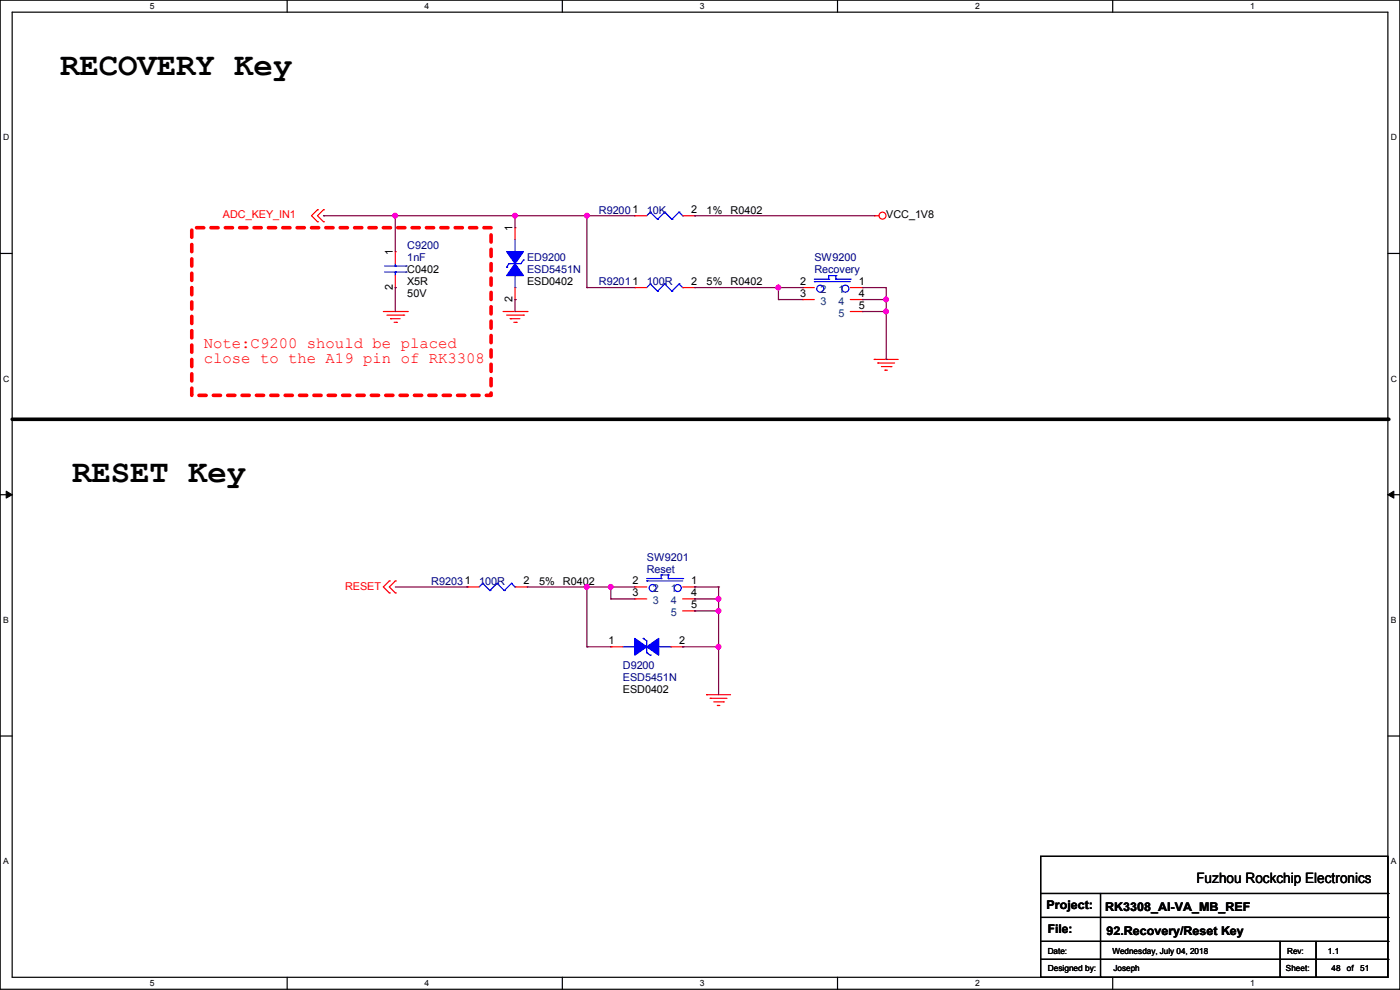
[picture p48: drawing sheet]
<svg xmlns="http://www.w3.org/2000/svg" width="297mm" height="210mm" viewBox="0 0 297 210" stroke-linecap="round" stroke-linejoin="round" font-family="sans-serif">
<defs><g id="words">
<g font-size="6.9">
<text x="12.7" y="15.9">RECOVERY Key</text>
<text x="15.3" y="102.2">RESET Key</text>
</g>
<g font-size="3.3" fill="#f00">
<text x="43.2" y="73.8">Note:C9200 should be placed</text>
<text x="43.2" y="77.1">close to the A19 pin of RK3308</text>
</g>
<text font-size="3" x="253.8" y="187.2">Fuzhou Rockchip Electronics</text>
<g font-size="2.5">
<text x="222" y="192.9">Project:</text>
<text x="222.3" y="198">File:</text>
<text x="234.5" y="193.2">RK3308_AI-VA_MB_REF</text>
<text x="234.7" y="198.2">92.Recovery/Reset Key</text>
</g>
<g font-size="2.3" fill="#f00">
<text x="47.3" y="46.3">ADC_KEY_IN1</text>
<text x="73.2" y="125.1">RESET</text>
</g>
<g font-size="2.3" fill="#000080">
<text x="127" y="45.3">R92001</text>
<text x="137.2" y="45.3">10K</text>
<text x="86.4" y="52.9">C9200</text>
<text x="86.4" y="55.5">1nF</text>
<text x="111.8" y="55.5">ED9200</text>
<text x="111.8" y="58">ESD5451N</text>
<text x="172.8" y="58">Recovery</text>
<text x="172.8" y="55.5">SW9200</text>
<text x="127" y="60.5">R92011</text>
<text x="137.2" y="60.5">100R</text>
<text x="137.2" y="119">SW9201</text>
<text x="91.5" y="124">R92031</text>
<text x="101.6" y="124">100R</text>
<text x="137.2" y="121.5">Reset</text>
<text x="132.1" y="141.8">D9200</text>
<text x="132.1" y="144.4">ESD5451N</text>
</g>
<g font-size="2.3">
<text x="146.6" y="45.2">2</text>
<text x="149.9" y="45.3">1%</text>
<text x="155" y="45.3">R0402</text>
<text x="188" y="46.3">VCC_1V8</text>
<text x="108.7" y="49.1" transform="rotate(-90 108.7 49.1)">1</text>
<text x="83.3" y="54.1" transform="rotate(-90 83.3 54.1)">1</text>
<text x="86.4" y="58">C0402</text>
<text x="83.3" y="61.5" transform="rotate(-90 83.3 61.5)">2</text>
<text x="86.4" y="60.5">X5R</text>
<text x="86.4" y="63.1">50V</text>
<text x="108.7" y="64.1" transform="rotate(-90 108.7 64.1)">2</text>
<text x="111.8" y="60.5">ESD0402</text>
<text x="146.6" y="60.5">2</text>
<text x="149.9" y="60.5">5%</text>
<text x="155" y="60.5">R0402</text>
<text x="169.7" y="60.5">2</text>
<text x="169.7" y="63">3</text>
<text x="182.2" y="60.5">1</text>
<text x="182.2" y="63">4</text>
<text x="182.2" y="65.5">5</text>
<text x="111" y="124">2</text>
<text x="114.4" y="124">5%</text>
<text x="119.4" y="124">R0402</text>
<text x="134.2" y="124">2</text>
<text x="146.6" y="124">1</text>
<text x="134.2" y="126.5">3</text>
<text x="146.6" y="126.5">4</text>
<text x="146.6" y="129">5</text>
<text x="129.1" y="136.7">1</text>
<text x="144.1" y="136.7">2</text>
<text x="132.1" y="146.9">ESD0402</text>
</g>
<g font-size="2.3" fill="#004080">
<text x="174" y="62.1">2</text>
<text x="174" y="64.6">3</text>
<text x="177.9" y="62.1">1</text>
<text x="177.9" y="64.6">4</text>
<text x="177.9" y="67.1">5</text>
<text x="138.5" y="125.6">2</text>
<text x="142.3" y="125.6">1</text>
<text x="138.5" y="128.1">3</text>
<text x="142.3" y="128.1">4</text>
<text x="142.3" y="130.6">5</text>
</g>
<g font-size="1.8">
<text x="31.8" y="1.9">5</text>
<text x="90.1" y="1.9">4</text>
<text x="148.5" y="1.9">3</text>
<text x="206.8" y="1.9">2</text>
<text x="265.2" y="1.9">1</text>
<text x=".7" y="29.8">D</text>
<text x="295.1" y="29.8">D</text>
<text x=".7" y="80.9">C</text>
<text x="295.1" y="80.9">C</text>
<text x=".7" y="132.1">B</text>
<text x="295.1" y="132.1">B</text>
<text x=".7" y="183.3">A</text>
<text x="295.1" y="183.3">A</text>
<text x="222.3" y="202.3">Date:</text>
<text x="236" y="202.3">Wednesday, July 04, 2018</text>
<text x="273.1" y="202.3">Rev:</text>
<text x="281.7" y="202.3">1.1</text>
<text x="31.8" y="209.2">5</text>
<text x="90.1" y="209.2">4</text>
<text x="148.5" y="209.2">3</text>
<text x="206.8" y="209.2">2</text>
<text x="222.3" y="205.9">Designed by:</text>
<text x="236.2" y="205.9">Joseph</text>
<text x="265.2" y="209.2">1</text>
<text x="272.8" y="205.9">Sheet:</text>
<text x="282.5" y="205.9">48</text>
<text x="285.7" y="205.9">of</text>
<text x="288.6" y="205.9">51</text>
</g>
</g></defs>
<path d="M0 0h297v209.8h-297zM2.6 2.6h291.8v204.7h-291.8z" fill="none" stroke="#000" stroke-width=".25"/>
<g fill="#fff">
<path d="M31.7 .3h1v2h-1z"/>
<path d="M31.7 207.6h1v2h-1z"/>
</g>
<path d="M60.9 0v2.6M60.9 207.3v2.5" fill="none" stroke="#000" stroke-width=".25"/>
<g fill="#fff">
<path d="M90.1 .3h1v2h-1z"/>
<path d="M90.1 207.6h1v2h-1z"/>
</g>
<path d="M119.3 0v2.6M119.3 207.3v2.5" fill="none" stroke="#000" stroke-width=".25"/>
<g fill="#fff">
<path d="M148.5 .3h.9v2h-.9z"/>
<path d="M148.5 207.6h.9v2h-.9z"/>
</g>
<path d="M177.7 0v2.6M177.7 207.3v2.5" fill="none" stroke="#000" stroke-width=".25"/>
<g fill="#fff">
<path d="M206.8 .3h1v2h-1z"/>
<path d="M206.8 207.6h1v2h-1z"/>
</g>
<path d="M236.1 0v2.6M236.1 207.3v2.5" fill="none" stroke="#000" stroke-width=".25"/>
<g fill="#fff">
<path d="M265.2 .3h1v2h-1z"/>
<path d="M265.2 207.6h1v2h-1z"/>
<path d="M.7 28.2h1.2v1.9h-1.2z"/>
<path d="M295.1 28.2h1.2v1.9h-1.2z"/>
<path d="M.7 79.3h1.2v2h-1.2z"/>
<path d="M295.1 79.3h1.2v2h-1.2z"/>
</g>
<path d="M0 53.8h2.6M294.4 53.8h2.6" fill="none" stroke="#000" stroke-width=".25"/>
<g fill="#fff">
<path d="M.7 130.5h1.2v2h-1.2z"/>
<path d="M295.1 130.5h1.1v2h-1.1z"/>
</g>
<path d="M0 104.9h2.6M294.4 104.9h2.6" fill="none" stroke="#000" stroke-width=".25"/>
<path d="M1.3 104.2l1.3 .7-1.3 .8zM294.4 104.9l1.3-.7v1.5z" fill="#000" stroke="#000" stroke-width=".21"/>
<g fill="#fff">
<path d="M.7 181.7h1.2v2h-1.2z"/>
<path d="M295.1 181.7h1.1v2h-1.1z"/>
</g>
<g fill="none" stroke="#000" stroke-width=".25">
<path d="M0 156.1h2.6M294.4 156.1h2.6M220.8 181.7h73.6v25.6h-73.6zM220.8 189.5h73.6M220.8 194.6h73.6M220.8 199.7h73.6M233.5 189.5v17.8M271.6 199.7v7.6M279.2 199.7v7.6M294.4 189.5h.1M294.4 194.6h.1M294.4 199.7h.1"/>
<path d="M220.8 203.5h73.6M233.5 207.3h.1M271.6 207.3h.1M279.2 207.3h.1M294.4 203.5h.1"/>
</g>
<path d="M2.6 88.9h291.8" fill="none" stroke="#000" stroke-width=".76"/>
<circle cx="294.4" cy="88.9" r=".38" fill="#000"/>
<path d="M40.7 48.3h63.5v35.6h-63.5z" fill="none" stroke="#f00" stroke-width=".76" stroke-dasharray="1.5 1.5"/>
<g fill="none" stroke="#f00" stroke-width=".25">
<path d="M67.4 44.5h.1M67.4 47h.1M67.4 44.5l-1.3 1.3 1.3 1.2M68.6 44.5h.1M68.6 47h.1M68.6 44.5l-1.2 1.3 1.2 1.2M83.9 53.4h.1M83.9 53.4v2.5M83.9 58.5v2.5M109.3 48.3h.1M109.3 48.3v2.5M134.7 45.8h.1"/>
<path d="M134.7 45.8h2.5M144.8 45.8h2.6M147.4 45.8h.1M185.5 45.8h.1M185.5 45.8h1M81.3 66.1h5.1M82.1 66.8h3.5M82.8 67.6h.1M82.8 67.6h2.1M83.6 68.4h.5M83.9 61h.1M84.1 68.4h.1"/>
<path d="M85.6 66.8h.1M86.4 66.1h.1M106.7 66.1h5.1M107.5 66.8h3.5M108.2 67.6h.1M108.2 67.6h2.1M109 68.4h.5M109.3 63.5h.1M109.3 61v2.5M109.5 68.4h.1M111 66.8h.1M111.8 66.1h.1"/>
<path d="M134.7 61h.1M134.7 61h2.5M144.8 61h2.6M147.4 61h.1M170.2 61h.1M170.2 63.5h.1M170.2 61h2.6M170.2 63.5h2.6M180.4 66.1h2.5M180.4 61h2.5M180.4 63.5h2.5M182.9 61h.1"/>
<path d="M182.9 63.5h.1M182.9 66.1h.1M185.5 76.2h.1M185.5 76.2h5M186.2 77h.1M186.2 77h3.6M187 77.8h2M187.7 78.5h.1M187.7 78.5h.6M189 77.8h.1M82.6 123.2h.1M82.6 125.8h.1"/>
<path d="M82.6 123.2l-1.3 1.3 1.3 1.3M83.9 123.2h.1M83.9 125.8h.1M83.9 123.2l-1.3 1.3 1.3 1.3M99.1 124.5h.1M99.1 124.5h2.5M109.3 124.5h2.5M111.8 124.5h.1M129.6 137.2h.1M129.6 137.2h2.5M134.7 124.5h.1M134.7 127h.1"/>
<path d="M134.7 124.5h2.5M134.7 127h2.5M142.3 137.2h2.5M144.8 137.2h.1M144.8 124.5h2.6M144.8 127h2.6M144.8 129.6h2.6M147.4 124.5h.1M147.4 127h.1M147.4 129.6h.1M149.9 147.4h.1M149.9 147.4h5.1"/>
<path d="M150.7 148.1h.1M150.7 148.1h3.5M151.4 148.9h2.1M152.2 149.6h.1M152.2 149.6h.5M153.5 148.9h.1"/>
<circle cx="187.2" cy="45.7" r=".74"/>
</g>
<g fill="none" stroke="#00f" stroke-width=".25">
<path d="M81.6 57.7h4.5M81.6 56.4h4.5M83.9 56.4h.1M83.9 57.7h.1M83.9 55.9v.5M83.9 57.7v.8M86.1 57.7h.1M86.1 56.4h.1M107.5 56.7h.1M108 55.9h.1M108 55.9l-.5 .8M109.3 53.4h.1"/>
<path d="M109.3 50.8v2.6M109.3 58.5v2.5M111 55.2h.1M111 55.2l-.5 .7h-2.5M138 45h.1M138 45l-.8 .8M138 45l1.5 1.5M139.5 46.5h.1M141 45h.1M141 45l-1.5 1.5M141 45l1.5 1.5M142.5 46.5h.1"/>
<path d="M144.1 45h.1M144.1 45l-1.6 1.5M144.1 45l.7 .8M144.8 45.8h.1M172.8 59.7h.1M172.8 59.2h3M172.8 59.7h7.6M175.8 58.5h.1M175.8 59.2h.1M175.8 58.5v.7M175.8 58.5h1.5M177.3 58.5h.1"/>
<path d="M177.3 59.2h.1M177.3 58.5v.7M177.3 59.2h3.1M180.4 59.2h.1M109.3 61h.1M138 60.2h.1M138 60.2l-.8 .8M138 60.2l1.5 1.6M139.5 61.8h.1M141 60.2h.1M141 60.2l-1.5 1.6M141 60.2l1.5 1.6"/>
<path d="M142.5 61.8h.1M144.1 60.2h.1M144.1 60.2l-1.6 1.6M144.1 60.2l.7 .8M144.8 61h.1M102.4 123.7h.1M102.4 123.7l-.8 .8M102.4 123.7l1.5 1.6M103.9 125.3h.1M105.5 123.7h.1M105.5 123.7l-1.6 1.6M105.5 123.7l1.5 1.6"/>
<path d="M107 125.3h.1M108.5 123.7h.1M108.5 123.7l-1.5 1.6M108.5 123.7l.8 .8M109.3 124.5h.1M132.1 137.2h2.6M134.7 137.2h.1M136.4 135.4h.1M136.4 135.4l.8 .5v2.6M137.2 138.5h.1M137.2 123.2h.1M137.2 138.5l.8 .5"/>
<path d="M137.2 122.7h3.1M137.2 123.2h7.6M138 139h.1M139.7 137.2h2.6M140.3 122h.1M140.3 122.7h.1M140.3 122v.7M140.3 122h1.5M141.8 122h.1M141.8 122.7h.1M141.8 122v.7M141.8 122.7h3"/>
<path d="M142.3 137.2h.1M144.8 122.7h.1"/>
<circle cx="174" cy="61.2" r=".74"/>
<circle cx="179.3" cy="61.2" r=".74"/>
<circle cx="138.5" cy="124.7" r=".74"/>
<circle cx="143.8" cy="124.7" r=".74"/>
</g>
<g fill="#00f" stroke="#00f" stroke-width=".25">
<path d="M134.7 135.4l2.5 1.8-2.5 1.8z" fill-rule="evenodd"/>
<path d="M137.2 137.2l2.5-1.8v3.6z" fill-rule="evenodd"/>
<path d="M107.5 53.4h3.5l-1.7 2.5z" fill-rule="evenodd"/>
<path d="M109.3 55.9l1.7 2.6h-3.5z" fill-rule="evenodd"/>
</g>
<g fill="none" stroke="#800040" stroke-width=".25">
<path d="M68.6 45.8h.1M68.6 45.8h66.1M83.9 45.8h.1M83.9 45.8v7.6M109.3 45.8h.1M109.3 45.8v2.5M124.5 45.8h.1M124.5 45.8v15.2M147.4 45.8h.1M147.4 45.8h38.1M83.9 61h.1M83.9 61v5.1"/>
<path d="M109.3 63.5h.1M109.3 63.5v2.6M124.5 61h.1M124.5 61h10.2M147.4 61h22.8M165.1 63.5h.1M165.1 61h.1M165.1 63.5h5.1M165.1 61v2.5M170.2 61h.1M182.9 63.5h.1M182.9 61h.1"/>
<path d="M182.9 63.5h5.1M182.9 61h5.1v15.2M182.9 66.1h5.1M188 66.1h.1M188 76.2h.1M188 63.5h.1M83.9 124.5h15.2M99.1 124.5h.1M111.8 124.5h22.9M124.5 124.5h.1M124.5 137.2h.1M124.5 137.2h5.1"/>
<path d="M124.5 124.5v12.7M129.6 127h.1M129.6 124.5h.1M129.6 127h5.1M129.6 124.5v2.5M144.8 137.2h.1M144.8 137.2h7.6M147.4 127h.1M147.4 124.5h.1M147.4 129.6h.1M147.4 127h5M147.4 124.5h5"/>
<path d="M147.4 129.6h5M152.4 127h.1M152.4 124.5h.1M152.4 137.2h.1M152.4 129.6h.1M152.4 124.5v22.9"/>
</g>
<g fill="#f0f" stroke="#f0f" stroke-width=".25">
<circle cx="152.4" cy="127" r=".49"/>
<circle cx="129.6" cy="124.5" r=".49"/>
<circle cx="152.4" cy="137.2" r=".49"/>
<circle cx="124.5" cy="124.5" r=".49"/>
<circle cx="188" cy="63.5" r=".49"/>
<circle cx="188" cy="66.1" r=".49"/>
<circle cx="83.8" cy="45.7" r=".49"/>
<circle cx="109.2" cy="45.7" r=".49"/>
<circle cx="152.4" cy="129.6" r=".49"/>
<circle cx="165.1" cy="61" r=".49"/>
<circle cx="124.5" cy="45.7" r=".49"/>
</g>
<use href="#words"/>
</svg>
